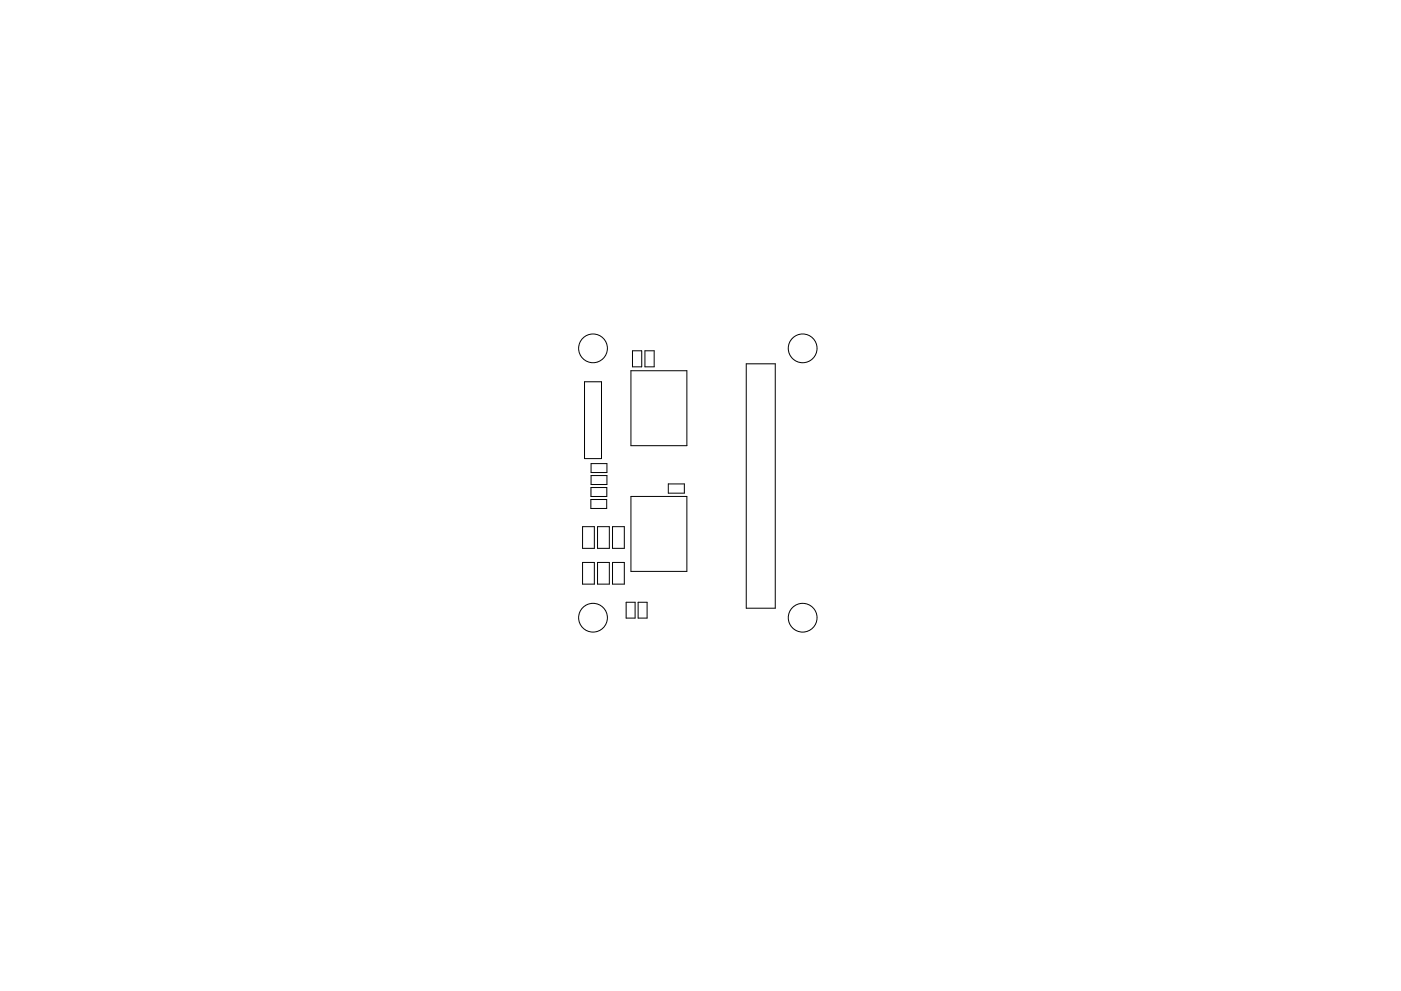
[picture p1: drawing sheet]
<svg xmlns="http://www.w3.org/2000/svg" width="297mm" height="210mm" viewBox="0 0 297 210" stroke-linecap="round" stroke-linejoin="round" font-family="sans-serif">
<g fill="none" stroke="#000" stroke-width=".21">
<path d="M133.8 78.7h11.8v15.9h-11.8zM134.1 74.4h2v3.4h-2zM136.7 74.4h2v3.4h-2zM158.2 77.2h6.2v51.8h-6.2zM123.9 81h3.6v16.3h-3.6zM125.3 98.4h3.4v1.9h-3.4zM123.5 111.7h2.5v4.6h-2.5zM123.5 119.3h2.5v4.6h-2.5zM125.3 106h3.3v1.9h-3.3zM125.3 103.4h3.4v1.9h-3.4zM125.3 100.9h3.4v1.9h-3.4zM126.7 111.7h2.5v4.6h-2.5z"/>
<path d="M126.7 119.3h2.5v4.6h-2.5zM129.9 111.7h2.5v4.6h-2.5zM129.9 119.3h2.5v4.6h-2.5zM133.8 105.3h11.8v15.9h-11.8zM141.7 102.7h3.4v1.9h-3.4zM132.8 127.8h1.9v3.3h-1.9zM135.3 127.8h1.9v3.3h-1.9z"/>
<circle cx="125.7" cy="73.9" r="3"/>
<circle cx="170.2" cy="73.9" r="3"/>
<circle cx="125.7" cy="131.1" r="3"/>
<circle cx="170.2" cy="131.1" r="3"/>
</g>
</svg>
